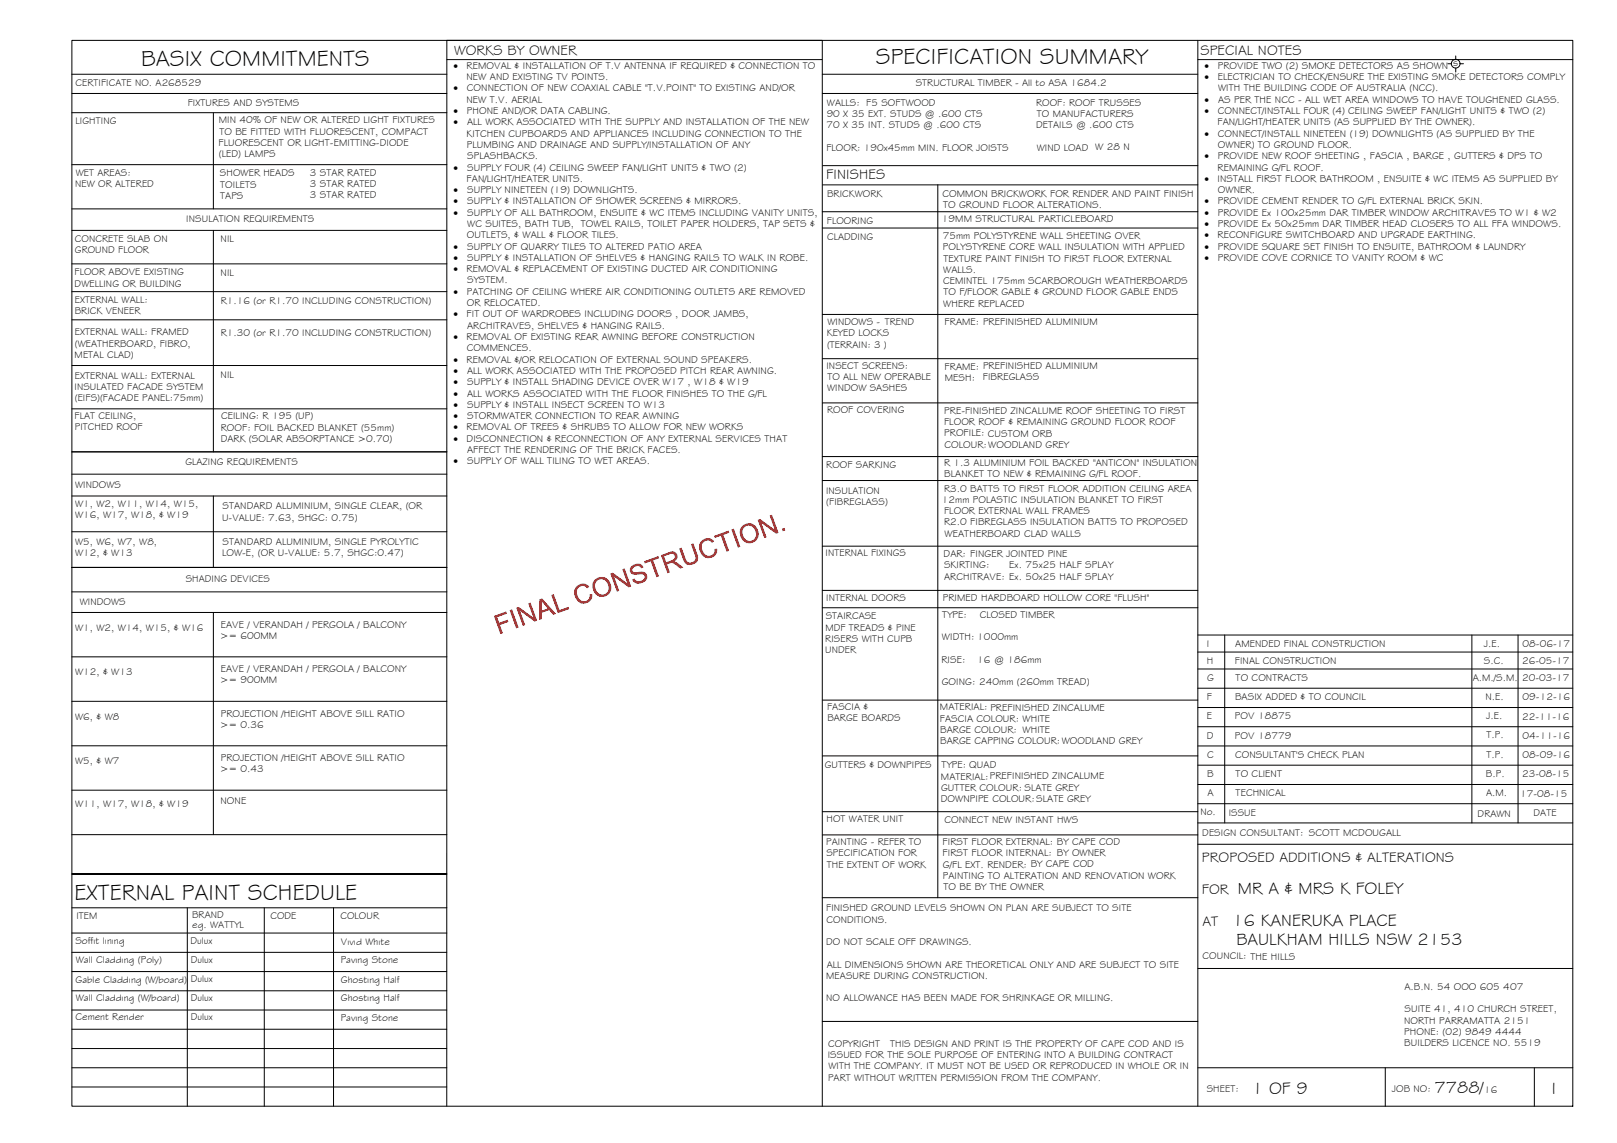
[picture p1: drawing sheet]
<svg xmlns="http://www.w3.org/2000/svg" width="420mm" height="297mm" viewBox="0 0 420 297" stroke-linecap="round" stroke-linejoin="round" font-family="sans-serif">
<defs><g id="words">
<g font-size="5.9">
<text x="36.7" y="17.2">BASIX COMMITMENTS</text>
<text x="227.6" y="16.8">SPECIFICATION SUMMARY</text>
<text x="19.4" y="233.8">EXTERNAL PAINT SCHEDULE</text>
</g>
<g font-size="4.5">
<text x="321.7" y="232.4">MR A &amp; MRS K FOLEY</text>
<text x="320.3" y="240.6">16 KANERUKA PLACE</text>
<text x="321.3" y="245.7">BAULKHAM HILLS NSW 2153</text>
<text x="325.3" y="284.2">1 OF 9</text>
<text x="372.7" y="284.1">7788/</text>
<text x="403.2" y="284.2">I</text>
</g>
<g font-size="3.7">
<text x="118" y="14.3">WORKS BY OWNER</text>
<text x="311.9" y="14.3">SPECIAL NOTES</text>
<text x="214.7" y="46.6">FINISHES</text>
<text x="312.3" y="223.9">PROPOSED ADDITIONS &amp; ALTERATIONS</text>
<text x="312.3" y="232.3">FOR</text>
<text x="312.4" y="240.6">AT</text>
</g>
<g font-size="2.6">
<text x="117.8" y="17.9">·</text>
<text x="121.2" y="17.9">REMOVAL &amp; INSTALLATION OF T.V ANTENNA IF REQUIRED &amp; CONNECTION TO</text>
<text x="313" y="17.9">·</text>
<text x="316.4" y="17.9">PROVIDE TWO (2) SMOKE DETECTORS AS SHOWN</text>
<text x="377.6" y="17.1">s</text>
<text x="19.6" y="22.5">CERTIFICATE NO. A268529</text>
<text x="117.8" y="23.8">·</text>
<text x="121.2" y="20.8">NEW AND EXISTING TV POINTS.</text>
<text x="121.3" y="23.8">CONNECTION OF NEW COAXIAL CABLE &quot;T.V.POINT&quot; TO EXISTING AND/OR</text>
<text x="237.9" y="22.4">STRUCTURAL TIMBER - All to ASA 1684.2</text>
<text x="313" y="20.8">·</text>
<text x="316.4" y="20.8">ELECTRICIAN TO CHECK/ENSURE THE EXISTING SMOKE DETECTORS COMPLY</text>
<text x="316.5" y="23.8">WITH THE BUILDING CODE OF AUSTRALIA (NCC).</text>
<text x="48.8" y="27.5">FIXTURES AND SYSTEMS</text>
<text x="117.8" y="29.6">·</text>
<text x="121.2" y="26.7">NEW T.V. AERIAL</text>
<text x="121.3" y="29.6">PHONE AND/OR DATA CABLING.</text>
<text x="214.9" y="27.4">WALLS: F5 SOFTWOOD</text>
<text x="269.2" y="27.4">ROOF: ROOF TRUSSES</text>
<text x="313" y="26.7">·</text>
<text x="313" y="29.6">·</text>
<text x="316.5" y="29.6">CONNECT/INSTALL FOUR (4) CEILING SWEEP FAN/LIGHT UNITS &amp; TWO (2)</text>
<text x="316.5" y="26.7">AS PER THE NCC - ALL WET AREA WINDOWS TO HAVE TOUGHENED GLASS.</text>
<text x="19.6" y="32.2">LIGHTING</text>
<text x="56.8" y="32">MIN 40% OF NEW OR ALTERED LIGHT FIXTURES</text>
<text x="57" y="35">TO BE FITTED WITH FLUORESCENT, COMPACT</text>
<text x="117.8" y="32.5">·</text>
<text x="121.2" y="35.5">KITCHEN CUPBOARDS AND APPLIANCES INCLUDING CONNECTION TO THE</text>
<text x="121.4" y="32.5">ALL WORK ASSOCIATED WITH THE SUPPLY AND INSTALLATION OF THE NEW</text>
<text x="214.8" y="33.3">70 X 35 INT. STUDS @ .600 CTS</text>
<text x="214.8" y="30.4">90 X 35 EXT. STUDS @ .600 CTS</text>
<text x="269.2" y="33.3">DETAILS @ .600 CTS</text>
<text x="269.4" y="30.4">TO MANUFACTURERS</text>
<text x="313" y="35.5">·</text>
<text x="316.4" y="32.6">FAN/LIGHT/HEATER UNITS (AS SUPPLIED BY THE OWNER).</text>
<text x="316.5" y="35.5">CONNECT/INSTALL NINETEEN (19) DOWNLIGHTS (AS SUPPLIED BY THE</text>
<text x="56.8" y="37.9">FLUORESCENT OR LIGHT-EMITTING-DIODE</text>
<text x="56.9" y="40.8">(LED) LAMPS</text>
<text x="121.3" y="38.4">PLUMBING AND DRAINAGE AND SUPPLY/INSTALLATION OF ANY</text>
<text x="121.4" y="41.4">SPLASHBACKS.</text>
<text x="214.7" y="39.2">FLOOR: 190x45mm MIN. FLOOR JOISTS</text>
<text x="269.4" y="39.2">WIND LOAD W 28 N</text>
<text x="313" y="41.4">·</text>
<text x="316.4" y="41.4">PROVIDE NEW ROOF SHEETING , FASCIA , BARGE , GUTTERS &amp; DPS TO</text>
<text x="316.5" y="38.5">OWNER) TO GROUND FLOOR.</text>
<text x="19.7" y="45.8">WET AREAS:</text>
<text x="57.2" y="45.8">SHOWER HEADS</text>
<text x="80.5" y="45.6">3 STAR RATED</text>
<text x="117.8" y="44.3">·</text>
<text x="121.2" y="47.2">FAN/LIGHT/HEATER UNITS.</text>
<text x="121.4" y="44.3">SUPPLY FOUR (4) CEILING SWEEP FAN/LIGHT UNITS &amp; TWO (2)</text>
<text x="313" y="47.3">·</text>
<text x="316.3" y="47.3">INSTALL FIRST FLOOR BATHROOM , ENSUITE &amp; WC ITEMS AS SUPPLIED BY</text>
<text x="316.4" y="44.3">REMAINING G/FL ROOF.</text>
<text x="19.5" y="48.7">NEW OR ALTERED</text>
<text x="57.2" y="48.7">TOILETS</text>
<text x="57.2" y="51.7">TAPS</text>
<text x="80.5" y="48.6">3 STAR RATED</text>
<text x="80.5" y="51.5">3 STAR RATED</text>
<text x="117.8" y="50.2">·</text>
<text x="117.8" y="53.1">·</text>
<text x="121.4" y="50.2">SUPPLY NINETEEN (19) DOWNLIGHTS.</text>
<text x="121.4" y="53.1">SUPPLY &amp; INSTALLATION OF SHOWER SCREENS &amp; MIRRORS.</text>
<text x="214.9" y="51.2">BRICKWORK</text>
<text x="244.9" y="51.2">COMMON BRICKWORK FOR RENDER AND PAINT FINISH</text>
<text x="313" y="53.1">·</text>
<text x="316.4" y="53.1">PROVIDE CEMENT RENDER TO G/FL EXTERNAL BRICK SKIN.</text>
<text x="316.5" y="50.2">OWNER.</text>
<text x="48.4" y="57.8">INSULATION REQUIREMENTS</text>
<text x="117.8" y="56.1">·</text>
<text x="121.4" y="56.1">SUPPLY OF ALL BATHROOM, ENSUITE &amp; WC ITEMS INCLUDING VANITY UNITS,</text>
<text x="121.4" y="59">WC SUITES, BATH TUB, TOWEL RAILS, TOILET PAPER HOLDERS, TAP SETS &amp;</text>
<text x="214.8" y="58.2">FLOORING</text>
<text x="244.8" y="57.7">19MM STRUCTURAL PARTICLEBOARD</text>
<text x="245" y="54.1">TO GROUND FLOOR ALTERATIONS.</text>
<text x="313" y="56.1">·</text>
<text x="313" y="59">·</text>
<text x="316.4" y="56.1">PROVIDE Ex 100x25mm DAR TIMBER WINDOW ARCHITRAVES TO W1 &amp; W2</text>
<text x="316.4" y="59">PROVIDE Ex 50x25mm DAR TIMBER HEAD CLOSERS TO ALL FFA WINDOWS.</text>
<text x="19.5" y="62.8">CONCRETE SLAB ON</text>
<text x="19.5" y="65.8">GROUND FLOOR</text>
<text x="57.3" y="63">NIL</text>
<text x="117.8" y="64.9">·</text>
<text x="121.3" y="61.9">OUTLETS, &amp; WALL &amp; FLOOR TILES.</text>
<text x="121.4" y="64.9">SUPPLY OF QUARRY TILES TO ALTERED PATIO AREA</text>
<text x="214.9" y="62.5">CLADDING</text>
<text x="245" y="62.1">75mm POLYSTYRENE WALL SHEETING OVER</text>
<text x="245" y="65">POLYSTYRENE CORE WALL INSULATION WITH APPLIED</text>
<text x="313" y="61.9">·</text>
<text x="313" y="64.9">·</text>
<text x="316.4" y="61.9">RECONFIGURE SWITCHBOARD AND UPGRADE EARTHING.</text>
<text x="316.4" y="64.9">PROVIDE SQUARE SET FINISH TO ENSUITE, BATHROOM &amp; LAUNDRY</text>
<text x="19.4" y="71.6">FLOOR ABOVE EXISTING</text>
<text x="57.3" y="71.8">NIL</text>
<text x="117.8" y="67.8">·</text>
<text x="117.8" y="70.7">·</text>
<text x="121.2" y="70.7">REMOVAL &amp; REPLACEMENT OF EXISTING DUCTED AIR CONDITIONING</text>
<text x="121.4" y="67.8">SUPPLY &amp; INSTALLATION OF SHELVES &amp; HANGING RAILS TO WALK IN ROBE.</text>
<text x="245.1" y="70.9">WALLS.</text>
<text x="245.2" y="68">TEXTURE PAINT FINISH TO FIRST FLOOR EXTERNAL</text>
<text x="313" y="67.8">·</text>
<text x="316.4" y="67.8">PROVIDE COVE CORNICE TO VANITY ROOM &amp; WC</text>
<text x="19.4" y="74.5">DWELLING OR BUILDING</text>
<text x="117.8" y="76.6">·</text>
<text x="121.3" y="76.6">PATCHING OF CEILING WHERE AIR CONDITIONING OUTLETS ARE REMOVED</text>
<text x="121.4" y="73.7">SYSTEM.</text>
<text x="245" y="73.9">CEMINTEL 175mm SCARBOROUGH WEATHERBOARDS</text>
<text x="245.2" y="76.8">TO F/FLOOR GABLE &amp; GROUND FLOOR GABLE ENDS</text>
<text x="19.4" y="78.6">EXTERNAL WALL:</text>
<text x="19.4" y="81.6">BRICK VENEER</text>
<text x="57.3" y="78.9">R1.16 (or R1.70 INCLUDING CONSTRUCTION)</text>
<text x="117.8" y="82.5">·</text>
<text x="121.2" y="82.5">FIT OUT OF WARDROBES INCLUDING DOORS , DOOR JAMBS,</text>
<text x="121.3" y="79.5">OR RELOCATED.</text>
<text x="245.1" y="79.7">WHERE REPLACED</text>
<text x="19.4" y="87.1">EXTERNAL WALL: FRAMED</text>
<text x="57.3" y="87.3">R1.30 (or R1.70 INCLUDING CONSTRUCTION)</text>
<text x="117.8" y="88.4">·</text>
<text x="121.2" y="88.4">REMOVAL OF EXISTING REAR AWNING BEFORE CONSTRUCTION</text>
<text x="121.4" y="85.4">ARCHITRAVES, SHELVES &amp; HANGING RAILS.</text>
<text x="214.8" y="87.4">KEYED LOCKS</text>
<text x="215" y="84.5">WINDOWS - TREND</text>
<text x="245.5" y="84.5">FRAME: PREFINISHED ALUMINIUM</text>
<text x="19.4" y="93">METAL CLAD)</text>
<text x="19.4" y="90.1">(WEATHERBOARD, FIBRO,</text>
<text x="117.8" y="94.2">·</text>
<text x="121.2" y="94.2">REMOVAL &amp;/OR RELOCATION OF EXTERNAL SOUND SPEAKERS.</text>
<text x="121.3" y="91.3">COMMENCES.</text>
<text x="214.7" y="95.9">INSECT SCREENS:</text>
<text x="214.9" y="90.4">(TERRAIN: 3 )</text>
<text x="19.4" y="101.3">INSULATED FACADE SYSTEM</text>
<text x="19.4" y="98.4">EXTERNAL WALL: EXTERNAL</text>
<text x="57.3" y="98.2">NIL</text>
<text x="117.8" y="97.2">·</text>
<text x="117.8" y="100.1">·</text>
<text x="121.4" y="97.2">ALL WORK ASSOCIATED WITH THE PROPOSED PITCH REAR AWNING.</text>
<text x="121.4" y="100.1">SUPPLY &amp; INSTALL SHADING DEVICE OVER W17 , W18 &amp; W19</text>
<text x="214.9" y="101.7">WINDOW SASHES</text>
<text x="215" y="98.8">TO ALL NEW OPERABLE</text>
<text x="245.5" y="96">FRAME: PREFINISHED ALUMINIUM</text>
<text x="245.5" y="99">MESH:</text>
<text x="255.4" y="98.9">FIBREGLASS</text>
<text x="19.4" y="104.3">(EIFS)(FACADE PANEL:75mm)</text>
<text x="117.8" y="103.1">·</text>
<text x="117.8" y="106">·</text>
<text x="121.4" y="103.1">ALL WORKS ASSOCIATED WITH THE FLOOR FINISHES TO THE G/FL</text>
<text x="121.4" y="106">SUPPLY &amp; INSTALL INSECT SCREEN TO W13</text>
<text x="214.9" y="107.5">ROOF COVERING</text>
<text x="245.3" y="107.6">PRE-FINISHED ZINCALUME ROOF SHEETING TO FIRST</text>
<text x="19.4" y="108.8">FLAT CEILING,</text>
<text x="19.4" y="111.7">PITCHED ROOF</text>
<text x="57.3" y="111.9">ROOF: FOIL BACKED BLANKET (55mm)</text>
<text x="57.4" y="109">CEILING: R 195 (UP)</text>
<text x="117.8" y="108.9">·</text>
<text x="117.8" y="111.9">·</text>
<text x="121.2" y="111.9">REMOVAL OF TREES &amp; SHRUBS TO ALLOW FOR NEW WORKS</text>
<text x="121.4" y="108.9">STORMWATER CONNECTION TO REAR AWNING</text>
<text x="245.3" y="110.5">FLOOR ROOF &amp; REMAINING GROUND FLOOR ROOF</text>
<text x="245.3" y="113.4">PROFILE: CUSTOM ORB</text>
<text x="57.3" y="114.8">DARK (SOLAR ABSORPTANCE &gt;0.70)</text>
<text x="117.8" y="114.8">·</text>
<text x="121.2" y="114.8">DISCONNECTION &amp; RECONNECTION OF ANY EXTERNAL SERVICES THAT</text>
<text x="121.4" y="117.7">AFFECT THE RENDERING OF THE BRICK FACES.</text>
<text x="245.4" y="116.3">COLOUR:WOODLAND GREY</text>
<text x="48.2" y="120.9">GLAZING REQUIREMENTS</text>
<text x="117.8" y="120.7">·</text>
<text x="121.4" y="120.7">SUPPLY OF WALL TILING TO WET AREAS.</text>
<text x="214.7" y="121.6">ROOF SARKING</text>
<text x="245.3" y="121">R 1.3 ALUMINIUM FOIL BACKED &quot;ANTICON&quot; INSULATION</text>
<text x="245.4" y="123.9">BLANKET TO NEW &amp; REMAINING G/FL ROOF.</text>
<text x="19.5" y="131.8">W1, W2, W11, W14, W15,</text>
<text x="19.5" y="126.7">WINDOWS</text>
<text x="214.6" y="128.4">INSULATION</text>
<text x="214.7" y="131.4">(FIBREGLASS)</text>
<text x="244.8" y="130.7">12mm POLASTIC INSULATION BLANKET TO FIRST</text>
<text x="245.3" y="127.7">R3.0 BATTS TO FIRST FLOOR ADDITION CEILING AREA</text>
<text x="19.5" y="134.7">W16, W17, W18, &amp; W19</text>
<text x="57.7" y="135.3">U-VALUE: 7.63, SHGC: 0.75)</text>
<text x="57.8" y="132.3">STANDARD ALUMINIUM, SINGLE CLEAR, (OR</text>
<text x="245.3" y="133.6">FLOOR EXTERNAL WALL FRAMES</text>
<text x="245.3" y="136.5">R2.0 FIBREGLASS INSULATION BATTS TO PROPOSED</text>
<text x="19.5" y="141.5">W5, W6, W7, W8,</text>
<text x="57.8" y="141.6">STANDARD ALUMINIUM, SINGLE PYROLYTIC</text>
<text x="245.5" y="139.5">WEATHERBOARD CLAD WALLS</text>
<text x="19.5" y="144.5">W12, &amp; W13</text>
<text x="57.7" y="144.6">LOW-E, (OR U-VALUE: 5.7, SHGC:0.47)</text>
<text x="214.5" y="144.6">INTERNAL FIXINGS</text>
<text x="245.2" y="144.8">DAR: FINGER JOINTED PINE</text>
<text x="245.3" y="147.7">SKIRTING:</text>
<text x="262.3" y="147.7">Ex. 75x25 HALF SPLAY</text>
<text x="48.3" y="151.4">SHADING DEVICES</text>
<text x="245.3" y="150.6">ARCHITRAVE: Ex. 50x25 HALF SPLAY</text>
<text x="20.8" y="157.3">WINDOWS</text>
<text x="214.6" y="161">STAIRCASE</text>
<text x="214.7" y="156.3">INTERNAL DOORS</text>
<text x="244.8" y="160.5">TYPE:</text>
<text x="245" y="156.2">PRIMED HARDBOARD HOLLOW CORE &quot;FLUSH&quot;</text>
<text x="254.6" y="160.6">CLOSED TIMBER</text>
<text x="19.5" y="163.9">W1, W2, W14, W15, &amp; W16</text>
<text x="57.2" y="166.1">&gt;= 600MM</text>
<text x="57.3" y="163.1">EAVE / VERANDAH / PERGOLA / BALCONY</text>
<text x="214.4" y="166.8">RISERS WITH CUPB</text>
<text x="214.5" y="163.9">MDF TREADS &amp; PINE</text>
<text x="244.8" y="166.4">WIDTH: 1000mm</text>
<text x="214.4" y="169.7">UNDER</text>
<text x="244.6" y="172.2">RISE:</text>
<text x="253.9" y="172.2">16 @ 186mm</text>
<text x="313.5" y="168.1">I</text>
<text x="313.6" y="172.5">H</text>
<text x="320.9" y="172.5">FINAL CONSTRUCTION</text>
<text x="321" y="168.1">AMENDED FINAL CONSTRUCTION</text>
<text x="385.5" y="172.5">S.C.</text>
<text x="385.6" y="168">J.E.</text>
<text x="395.5" y="172.6">26-05-17</text>
<text x="395.6" y="168.2">08-06-17</text>
<text x="19.5" y="175.5">W12, &amp; W13</text>
<text x="57.2" y="177.6">&gt;= 900MM</text>
<text x="57.3" y="174.7">EAVE / VERANDAH / PERGOLA / BALCONY</text>
<text x="244.7" y="178.1">GOING: 240mm (260mm TREAD)</text>
<text x="313.7" y="177">G</text>
<text x="321.1" y="177">TO CONTRACTS</text>
<text x="382.7" y="176.9">A.M./S.M.</text>
<text x="395.5" y="177">20-03-17</text>
<text x="214.9" y="184.5">FASCIA &amp;</text>
<text x="244.2" y="184.6">MATERIAL: PREFINISHED ZINCALUME</text>
<text x="313.6" y="181.9">F</text>
<text x="320.9" y="182">BASIX ADDED &amp; TO COUNCIL</text>
<text x="386" y="181.9">N.E.</text>
<text x="395.6" y="182">09-12-16</text>
<text x="19.5" y="187">W6, &amp; W8</text>
<text x="57.2" y="189.2">&gt;= 0.36</text>
<text x="57.4" y="186.2">PROJECTION /HEIGHT ABOVE SILL RATIO</text>
<text x="215" y="187.5">BARGE BOARDS</text>
<text x="244.2" y="187.5">FASCIA COLOUR: WHITE</text>
<text x="244.3" y="190.4">BARGE COLOUR: WHITE</text>
<text x="313.6" y="192">D</text>
<text x="313.6" y="186.9">E</text>
<text x="320.9" y="192">POV 18779</text>
<text x="320.9" y="187">POV 18875</text>
<text x="386.2" y="186.9">J.E.</text>
<text x="386.2" y="191.9">T.P.</text>
<text x="395.5" y="187">22-11-16</text>
<text x="57.4" y="197.8">PROJECTION /HEIGHT ABOVE SILL RATIO</text>
<text x="244.3" y="193.4">BARGE CAPPING COLOUR:WOODLAND GREY</text>
<text x="313.7" y="197">C</text>
<text x="321" y="197">CONSULTANT'S CHECK PLAN</text>
<text x="386.2" y="196.9">T.P.</text>
<text x="395.6" y="197">08-09-16</text>
<text x="395.6" y="192">04-11-16</text>
<text x="19.5" y="198.6">W5, &amp; W7</text>
<text x="57.2" y="200.7">&gt;= 0.43</text>
<text x="214.3" y="199.5">GUTTERS &amp; DOWNPIPES</text>
<text x="244.5" y="202.6">MATERIAL:PREFINISHED ZINCALUME</text>
<text x="244.7" y="199.7">TYPE: QUAD</text>
<text x="313.7" y="201.9">B</text>
<text x="321.1" y="202">TO CLIENT</text>
<text x="386.1" y="201.9">B.P.</text>
<text x="395.5" y="202">23-08-15</text>
<text x="19.5" y="209.7">W11, W17, W18, &amp; W19</text>
<text x="57.3" y="208.9">NONE</text>
<text x="244.5" y="208.5">DOWNPIPE COLOUR:SLATE GREY</text>
<text x="244.5" y="205.5">GUTTER COLOUR: SLATE GREY</text>
<text x="313.7" y="206.9">A</text>
<text x="321.1" y="207">TECHNICAL</text>
<text x="386.1" y="206.9">A.M.</text>
<text x="395" y="207">17-08-15</text>
<text x="214.8" y="213.6">HOT WATER UNIT</text>
<text x="245.4" y="213.8">CONNECT NEW INSTANT HWS</text>
<text x="311.9" y="211.9">No.</text>
<text x="319.3" y="212">ISSUE</text>
<text x="383.9" y="212.2">DRAWN</text>
<text x="398.5" y="212.2">DATE</text>
<text x="214.7" y="219.6">PAINTING - REFER TO</text>
<text x="244.9" y="219.6">FIRST FLOOR EXTERNAL: BY CAPE COD</text>
<text x="312.4" y="217.3">DESIGN CONSULTANT: SCOTT MCDOUGALL</text>
<text x="214.7" y="222.6">SPECIFICATION FOR</text>
<text x="214.8" y="225.5">THE EXTENT OF WORK</text>
<text x="244.9" y="222.6">FIRST FLOOR INTERNAL: BY OWNER</text>
<text x="245" y="225.5">G/FL EXT. RENDER: BY CAPE COD</text>
<text x="245" y="228.4">PAINTING TO ALTERATION AND RENOVATION WORK</text>
<text x="245.1" y="231.4">TO BE BY THE OWNER</text>
<text x="19.8" y="238.9">ITEM</text>
<text x="49.9" y="238.6">BRAND</text>
<text x="70.3" y="238.9">CODE</text>
<text x="88.5" y="238.8">COLOUR</text>
<text x="214.7" y="236.8">FINISHED GROUND LEVELS SHOWN ON PLAN ARE SUBJECT TO SITE</text>
<text x="214.8" y="239.7">CONDITIONS.</text>
<text x="19.6" y="245.4">Soffit lining</text>
<text x="49.5" y="245.3">Dulux</text>
<text x="50" y="241.1">eg. WATTYL</text>
<text x="88.6" y="245.5">Vivid White</text>
<text x="214.7" y="245.6">DO NOT SCALE OFF DRAWINGS.</text>
<text x="19.7" y="250.4">Wall Cladding (Poly)</text>
<text x="49.6" y="250.3">Dulux</text>
<text x="88.5" y="250.4">Paving Stone</text>
<text x="214.8" y="251.5">ALL DIMENSIONS SHOWN ARE THEORETICAL ONLY AND ARE SUBJECT TO SITE</text>
<text x="312.5" y="249.3">COUNCIL: THE HILLS</text>
<text x="19.6" y="255.4">Gable Cladding (W/board)</text>
<text x="49.6" y="255.3">Dulux</text>
<text x="88.6" y="255.4">Ghosting Half</text>
<text x="214.7" y="254.4">MEASURE DURING CONSTRUCTION.</text>
<text x="364.9" y="257.3">A.B.N. 54 OOO 605 407</text>
<text x="19.7" y="260.2">Wall Cladding (W/board)</text>
<text x="49.6" y="260.2">Dulux</text>
<text x="88.6" y="260.2">Ghosting Half</text>
<text x="214.7" y="260.3">NO ALLOWANCE HAS BEEN MADE FOR SHRINKAGE OR MILLING.</text>
<text x="364.9" y="263.1">SUITE 41, 410 CHURCH STREET,</text>
<text x="19.6" y="265.2">Cement Render</text>
<text x="49.6" y="265.1">Dulux</text>
<text x="88.5" y="265.4">Paving Stone</text>
<text x="364.8" y="266">NORTH PARRAMATTA 2151</text>
<text x="364.9" y="269">PHONE: (02) 9849 4444</text>
<text x="215.1" y="274.9">ISSUED FOR THE SOLE PURPOSE OF ENTERING INTO A BUILDING CONTRACT</text>
<text x="215.2" y="272">COPYRIGHT</text>
<text x="231.3" y="272">THIS DESIGN AND PRINT IS THE PROPERTY OF CAPE COD AND IS</text>
<text x="364.9" y="271.9">BUILDERS LICENCE NO. 5519</text>
<text x="215.2" y="280.8">PART WITHOUT WRITTEN PERMISSION FROM THE COMPANY.</text>
<text x="215.3" y="277.9">WITH THE COMPANY. IT MUST NOT BE USED OR REPRODUCED IN WHOLE OR IN</text>
<text x="313.6" y="283.8">SHEET:</text>
<text x="361.7" y="283.9">JOB NO:</text>
<text x="385.6" y="284.1">16</text>
</g>
</g></defs>
<!-- layer: BORDER -->
<g fill="none" stroke="#000" stroke-width=".26">
<path d="M18.7 10.5h390v277h-390zM116.1 15.5h97.5M213.6 10.5h-97.5v277M213.7 19.3h97.5M213.7 10.5v277M311.2 15.5h97.5M311.2 10.5v277M213.7 24.3h97.5M213.7 55h97.5M213.7 59.3h97.5M213.8 48h97.4M213.8 43h97.4"/>
<path d="M243.7 48v185.3M213.7 93.2h97.5M213.7 81.7h97.5M213.7 118.7h97.5M213.7 104.7h97.5M213.7 124.9h97.5M213.7 153.4h97.5M213.7 141.9h97.5M213.7 157.9h97.5M311.2 178.9h97.5M311.2 173.9h97.5M311.2 169.5h97.5"/>
<path d="M311.2 165h97.5M318.2 165v48.9M382.4 165v48.9M394.4 165v48.9M213.7 196.4h97.5M213.7 181.9h97.5M311.2 198.9h97.5M311.2 193.9h97.5M311.2 188.9h97.5M311.2 183.9h97.5M213.7 210.9h97.5M213.7 217h97.5"/>
<path d="M311.2 208.9h97.5M311.2 203.9h97.5M311.2 219.4h97.5M311.2 213.9h97.5M18.7 235.9h97.4M48.7 235.9v51.6M68.7 235.9v51.6M86.7 235.9v51.6M116.1 227.1h-97.4h97.4M213.7 233.3h97.5M18.7 242.5h97.4M18.7 247.5h97.4"/>
<path d="M18.7 252.5h97.4M18.7 257.5h97.4M311.2 251.7h97.5M18.7 277.5h97.4M18.7 262.5h97.4M18.7 267.5h97.4M18.7 272.5h97.4M213.7 265.4h97.5M311.2 277.5h97.5M359.9 277.5v10M398.7 277.5v10M18.7 282.5h97.4"/>
</g>
<!-- layer: BASIX -->
<g fill="none" stroke="#000" stroke-width=".26">
<path d="M18.7 19.3h97.4M18.7 24.3h97.4M18.7 29.3h97.4M55.4 29.3v25M18.7 42.8h97.4M18.7 54.3h97.4M18.7 59.9h97.4M55.4 59.9v57.5M18.7 68.6h97.4M18.7 75.8h97.4M18.7 83.1h97.4M18.7 95h97.4"/>
<path d="M18.7 117.4h97.4M18.7 106.2h97.4M18.7 138.2h97.4M18.7 123.2h97.4M18.7 128.9h97.4M55.4 128.9v18.6M18.7 153.8h97.4M18.7 159.2h97.4M55.4 159.2v57.7M116.1 147.5h-97.4h97.4M18.7 170.7h97.4M18.7 182.3h97.4"/>
<path d="M18.7 193.8h97.4M18.7 205.4h97.4M18.7 216.9h97.4"/>
</g>
<!-- layer: SERVICES -->
<g fill="none" stroke="#000" stroke-width=".26">
<path d="M376.2 16.6h.9M378.3 14.5v.9M378.3 17.7v1M379.4 16.6h.9"/>
<circle cx="378.2" cy="16.6" r="1.13"/>
</g>
<!-- layer: Stamp - Final Construction -->
<g fill="#f00">
<path d="M128.3 160.1l3.2-1.2 .2 .6-2.5 .9 .5 1.5 2.2-.8 .2 .5-2.2 .8 .8 2.1-.7 .3z"/>
<path d="M132.4 158.6l.6-.2 1.8 4.7-.7 .2z"/>
<path d="M134.2 158l.6-.3 3.8 2.8-1.3-3.7 .5-.2 1.8 4.7-.7 .2-3.8-2.8 1.4 3.7-.6 .3z"/>
<path d="M143.2 154.6l.7-.2 1.5 4.2 2.3-.9 .2 .6-2.9 1z"/>
<path d="M149.8 152.4l.8-.5 1.1-.2 .8 .2 .5 .5-.4 .5-.8-.6-1.1 .1-.7 .7-.1 .9 .5 1.5 .5 .5 .6 .3 1.3-.4 .4-.7v-.7l.7-.1-.1 .9-.4 .9-.6 .4-.9 .3-1-.1-.8-.6-.6-.9-.3-1.3 .2-1z"/>
<path d="M158.6 149l.6-.2 3.8 2.8-1.3-3.7 .6-.2 1.7 4.7-.6 .2-3.8-2.7 1.3 3.6-.6 .2z"/>
<path d="M163.9 147.3l.7-.5 1.2-.3 .8 .2 .6 .7-.6 .3-.4-.5-.6-.1-1.1 .5a.74 .74 0 0 0 0 1 .74 .74 0 0 0 1 .1l1.5-.1 .8 .4 .4 1-.6 1-1.6 .7-.8-.1-.5-.4-.4-.6 .6-.3 .5 .6 1 .1 1-.6 .1-.6-.5-.5-2 .1-.9-.3-.4-.8z"/>
<path d="M167.4 145.9l3.7-1.4 .2 .6-1.6 .5 1.5 4.2-.6 .2-1.5-4.1-1.6 .5z"/>
<path d="M176.5 142.6l.6-.3 1 3 .5 .7 .5 .2 .7-.1 .5-.2 .4-.6-.1-.9-1.1-3 .7-.2 1.2 3.4-.1 .9-.2 .5-.7 .5-.9 .3h-.7l-.6-.2-.6-1z"/>
<path d="M182.2 140.7l.7-.6 .9-.2 .9 .1 .6 .4 .3 .3-.6 .4-.9-.6-1.1 .2-.6 .7-.1 1 .7 1.4 .9 .7 1.2-.3 .5-.7 .1-.8 .6-.1v.8l-.5 1-.7 .4-.9 .2-1-.1-.6-.5-.6-.8-.3-1v-1.1z"/>
<path d="M185.6 139.2l3.7-1.3 .2 .5-1.6 .6 1.5 4.1-.6 .3-1.5-4.2-1.5 .6z"/>
<path d="M190 137.6l.7-.2 1.7 4.7-.6 .2z"/>
<path d="M196.9 135.1l.6-.2 3.8 2.8-1.3-3.7 .6-.2 1.7 4.7-.6 .2-3.8-2.8 1.3 3.7-.6 .2z"/>
<path d="M203.2 137.4l.6-.2 .3 .6-.7 .3z"/>
<path d="M140.2 155.8l.7-.3 3.6 4-.7 .3-1.1-1.2-2 .7v1.6l-.6 .2zM140.7 156.1v2.6l1.6-.6z"/>
<path d="M154.5 150.8l.6-.5 1-.4 .7 .1 1 .5 .7 .8 .3 1.1v1l-.6 .9-.7 .6-1.1 .2-.8-.1-.7-.5-.6-.7-.3-1.2v-.9zM155.2 150.9l-.6 1v.7l.5 1.2 1.1 .7 1.2-.2 .6-.6 .2-.6-.1-1-.4-.8-.5-.5-.8-.3z"/>
<path d="M171.7 144.3l2.6-.9h1l.6 .6 .2 .8-.3 .6-.7 .6 .9 .3 1.6 1.2-.8 .3-1.7-1.3-.5-.2-.5 .1-.8 .3 .8 2.1-.7 .2zM172.5 144.6l.6 1.5 1.7-.6 .6-.6-.2-.7-.6-.3z"/>
<path d="M192.9 136.7l.7-.5 .9-.2 .9 .1 .9 .6 .6 1 .2 1.1-.1 .9-.5 .8-.9 .5-1.1 .2-.9-.3-.7-.6-.4-.8-.3-1 .3-1.2zM193.4 137l-.4 .6-.1 .6 .4 1.5 .5 .6 .6 .3h.6l.8-.3 .5-.6 .2-.6-.2-1.1-.4-.7-.5-.5-.7-.2z"/>
</g>
<use href="#words"/>
</svg>
